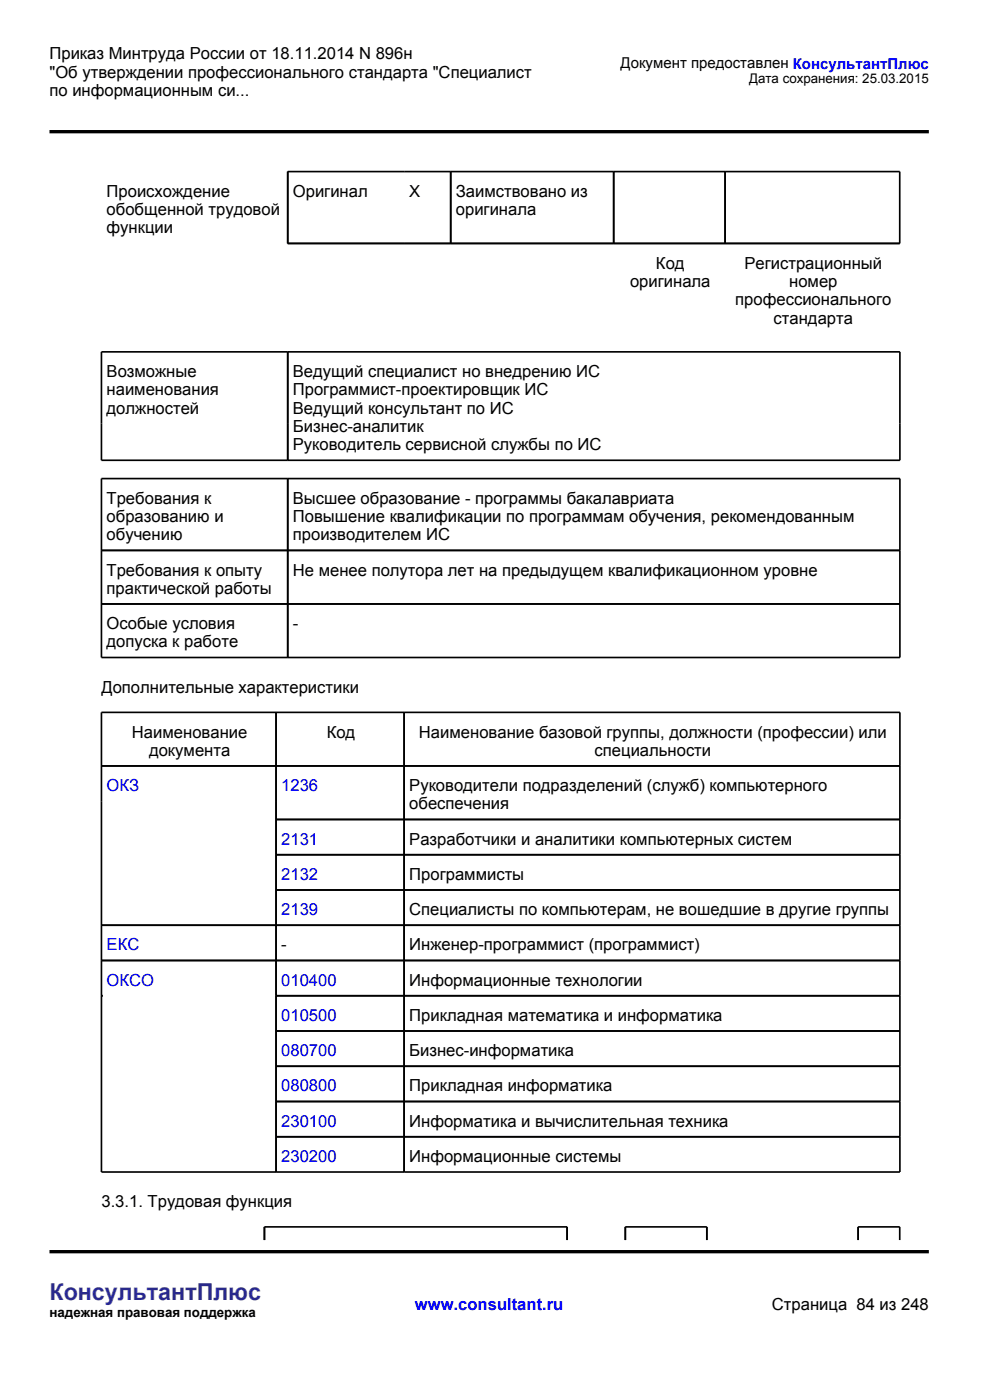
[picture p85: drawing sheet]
<svg xmlns="http://www.w3.org/2000/svg" width="210mm" height="297mm" viewBox="0 0 210 297" stroke-linecap="round" stroke-linejoin="round" font-family="sans-serif">
<defs><g id="words">
<text font-size="4.9" fill="#339" x="10.5" y="275.9">КонсультантПлюс</text>
<g font-size="3.5">
<text x="10.5" y="12.6">Приказ Минтруда России от 18.11.2014 N 896н</text>
<text x="10.5" y="16.5">&quot;Об утверждении профессионального стандарта &quot;Специалист</text>
<text x="10.5" y="20.3">по информационным си...</text>
<text x="22.6" y="41.7">Происхождение</text>
<text x="62.1" y="41.7">Оригинал</text>
<text x="86.8" y="41.7">X</text>
<text x="96.7" y="41.7">Заимствовано из</text>
<text x="22.6" y="45.6">обобщенной трудовой</text>
<text x="96.7" y="45.6">оригинала</text>
<text x="22.6" y="49.5">функции</text>
<text x="139.2" y="57">Код</text>
<text x="157.9" y="57">Регистрационный</text>
<text x="133.7" y="60.9">оригинала</text>
<text x="156" y="64.7">профессионального</text>
<text x="167.4" y="60.9">номер</text>
<text x="164.1" y="68.6">стандарта</text>
<text x="22.6" y="80">Возможные</text>
<text x="22.6" y="83.9">наименования</text>
<text x="62.1" y="80">Ведущий специалист но внедрению ИС</text>
<text x="62.1" y="83.9">Программист-проектировщик ИС</text>
<text x="22.6" y="87.7">должностей</text>
<text x="62.1" y="87.7">Ведущий консультант по ИС</text>
<text x="62.1" y="91.6">Бизнес-аналитик</text>
<text x="62.1" y="95.5">Руководитель сервисной службы по ИС</text>
<text x="22.6" y="106.9">Требования к</text>
<text x="62.1" y="106.9">Высшее образование - программы бакалавриата</text>
<text x="22.6" y="110.8">образованию и</text>
<text x="62.1" y="110.8">Повышение квалификации по программам обучения, рекомендованным</text>
<text x="22.6" y="114.6">обучению</text>
<text x="62.1" y="114.6">производителем ИС</text>
<text x="22.6" y="122.1">Требования к опыту</text>
<text x="22.6" y="126">практической работы</text>
<text x="62.1" y="122.1">Не менее полутора лет на предыдущем квалификационном уровне</text>
<text x="22.6" y="133.5">Особые условия</text>
<text x="22.6" y="137.4">допуска к работе</text>
<text x="62.1" y="133.5">-</text>
<text x="21.5" y="146.9">Дополнительные характеристики</text>
<text x="28" y="156.5">Наименование</text>
<text x="31.6" y="160.4">документа</text>
<text x="69.3" y="156.5">Код</text>
<text x="88.9" y="156.5">Наименование базовой группы, должности (профессии) или</text>
<text x="126.1" y="160.4">специальности</text>
<text x="86.8" y="167.8">Руководители подразделений (служб) компьютерного</text>
<text x="86.8" y="171.7">обеспечения</text>
<text x="86.8" y="179.2">Разработчики и аналитики компьютерных систем</text>
<text x="86.8" y="186.7">Программисты</text>
<text x="86.8" y="194.1">Специалисты по компьютерам, не вошедшие в другие группы</text>
<text x="59.7" y="201.6">-</text>
<text x="86.8" y="201.6">Инженер-программист (программист)</text>
<text x="86.8" y="209.1">Информационные технологии</text>
<text x="86.8" y="216.6">Прикладная математика и информатика</text>
<text x="86.8" y="224.1">Бизнес-информатика</text>
<text x="86.8" y="231.5">Прикладная информатика</text>
<text x="86.8" y="239">Информатика и вычислительная техника</text>
<text x="86.8" y="246.5">Информационные системы</text>
<text x="21.5" y="256.1">3.3.1. Трудовая функция</text>
<text x="163.7" y="277.9">Страница 84 из 248</text>
</g>
<g font-size="3.5" fill="#00f">
<text x="22.6" y="167.8">ОКЗ</text>
<text x="59.7" y="167.8">1236</text>
<text x="59.7" y="179.2">2131</text>
<text x="59.7" y="186.7">2132</text>
<text x="59.7" y="194.1">2139</text>
<text x="22.6" y="201.6">ЕКС</text>
<text x="22.6" y="209.1">ОКСО</text>
<text x="59.7" y="209.1">010400</text>
<text x="59.7" y="216.6">010500</text>
<text x="59.7" y="224.1">080700</text>
<text x="59.7" y="231.5">080800</text>
<text x="59.7" y="239">230100</text>
<text x="59.7" y="246.5">230200</text>
<text x="88" y="277.9">www.consultant.ru</text>
</g>
<text font-size="3.2" x="131.7" y="14.5">Документ предоставлен КонсультантПлюс</text>
<g font-size="2.8">
<text x="158.9" y="17.7">Дата сохранения: 25.03.2015</text>
<text x="10.5" y="279.3">надежная правовая поддержка</text>
</g>
</g></defs>
<g fill="none" stroke="#000" stroke-width=".35">
<path d="M61 36.4h129.9v15.2h-129.9zM95.6 36.4v15.2M130.2 36.4v15.2M153.8 36.4v15.2M21.5 74.6h169.4v23h-169.4zM61 74.6v23M21.5 101.5h169.4v38h-169.4zM21.5 116.8h169.4M61 101.5v38M21.5 128.1h169.4M21.5 151.1h169.4v97.5h-169.4zM58.6 151.1v97.5"/>
<path d="M85.7 151.1v97.5M21.5 162.5h169.4M58.6 173.8h132.3M21.5 196.3h169.4M58.6 181.3h132.3M58.6 188.8h132.3M21.5 203.8h169.4M58.6 211.2h132.3M58.6 218.7h132.3M58.6 226.2h132.3M58.6 233.7h132.3M58.6 241.2h132.3"/>
<path d="M56.1 263.1v-2.8h64.2v2.8M132.6 263.1v-2.8h17.3v2.8M182 263.1v-2.8h8.9v2.8"/>
</g>
<path d="M10.5 27.9h186.5M10.5 265.5h186.5" fill="none" stroke="#000" stroke-width=".71" stroke-linecap="butt"/>
<use href="#words"/>
</svg>
